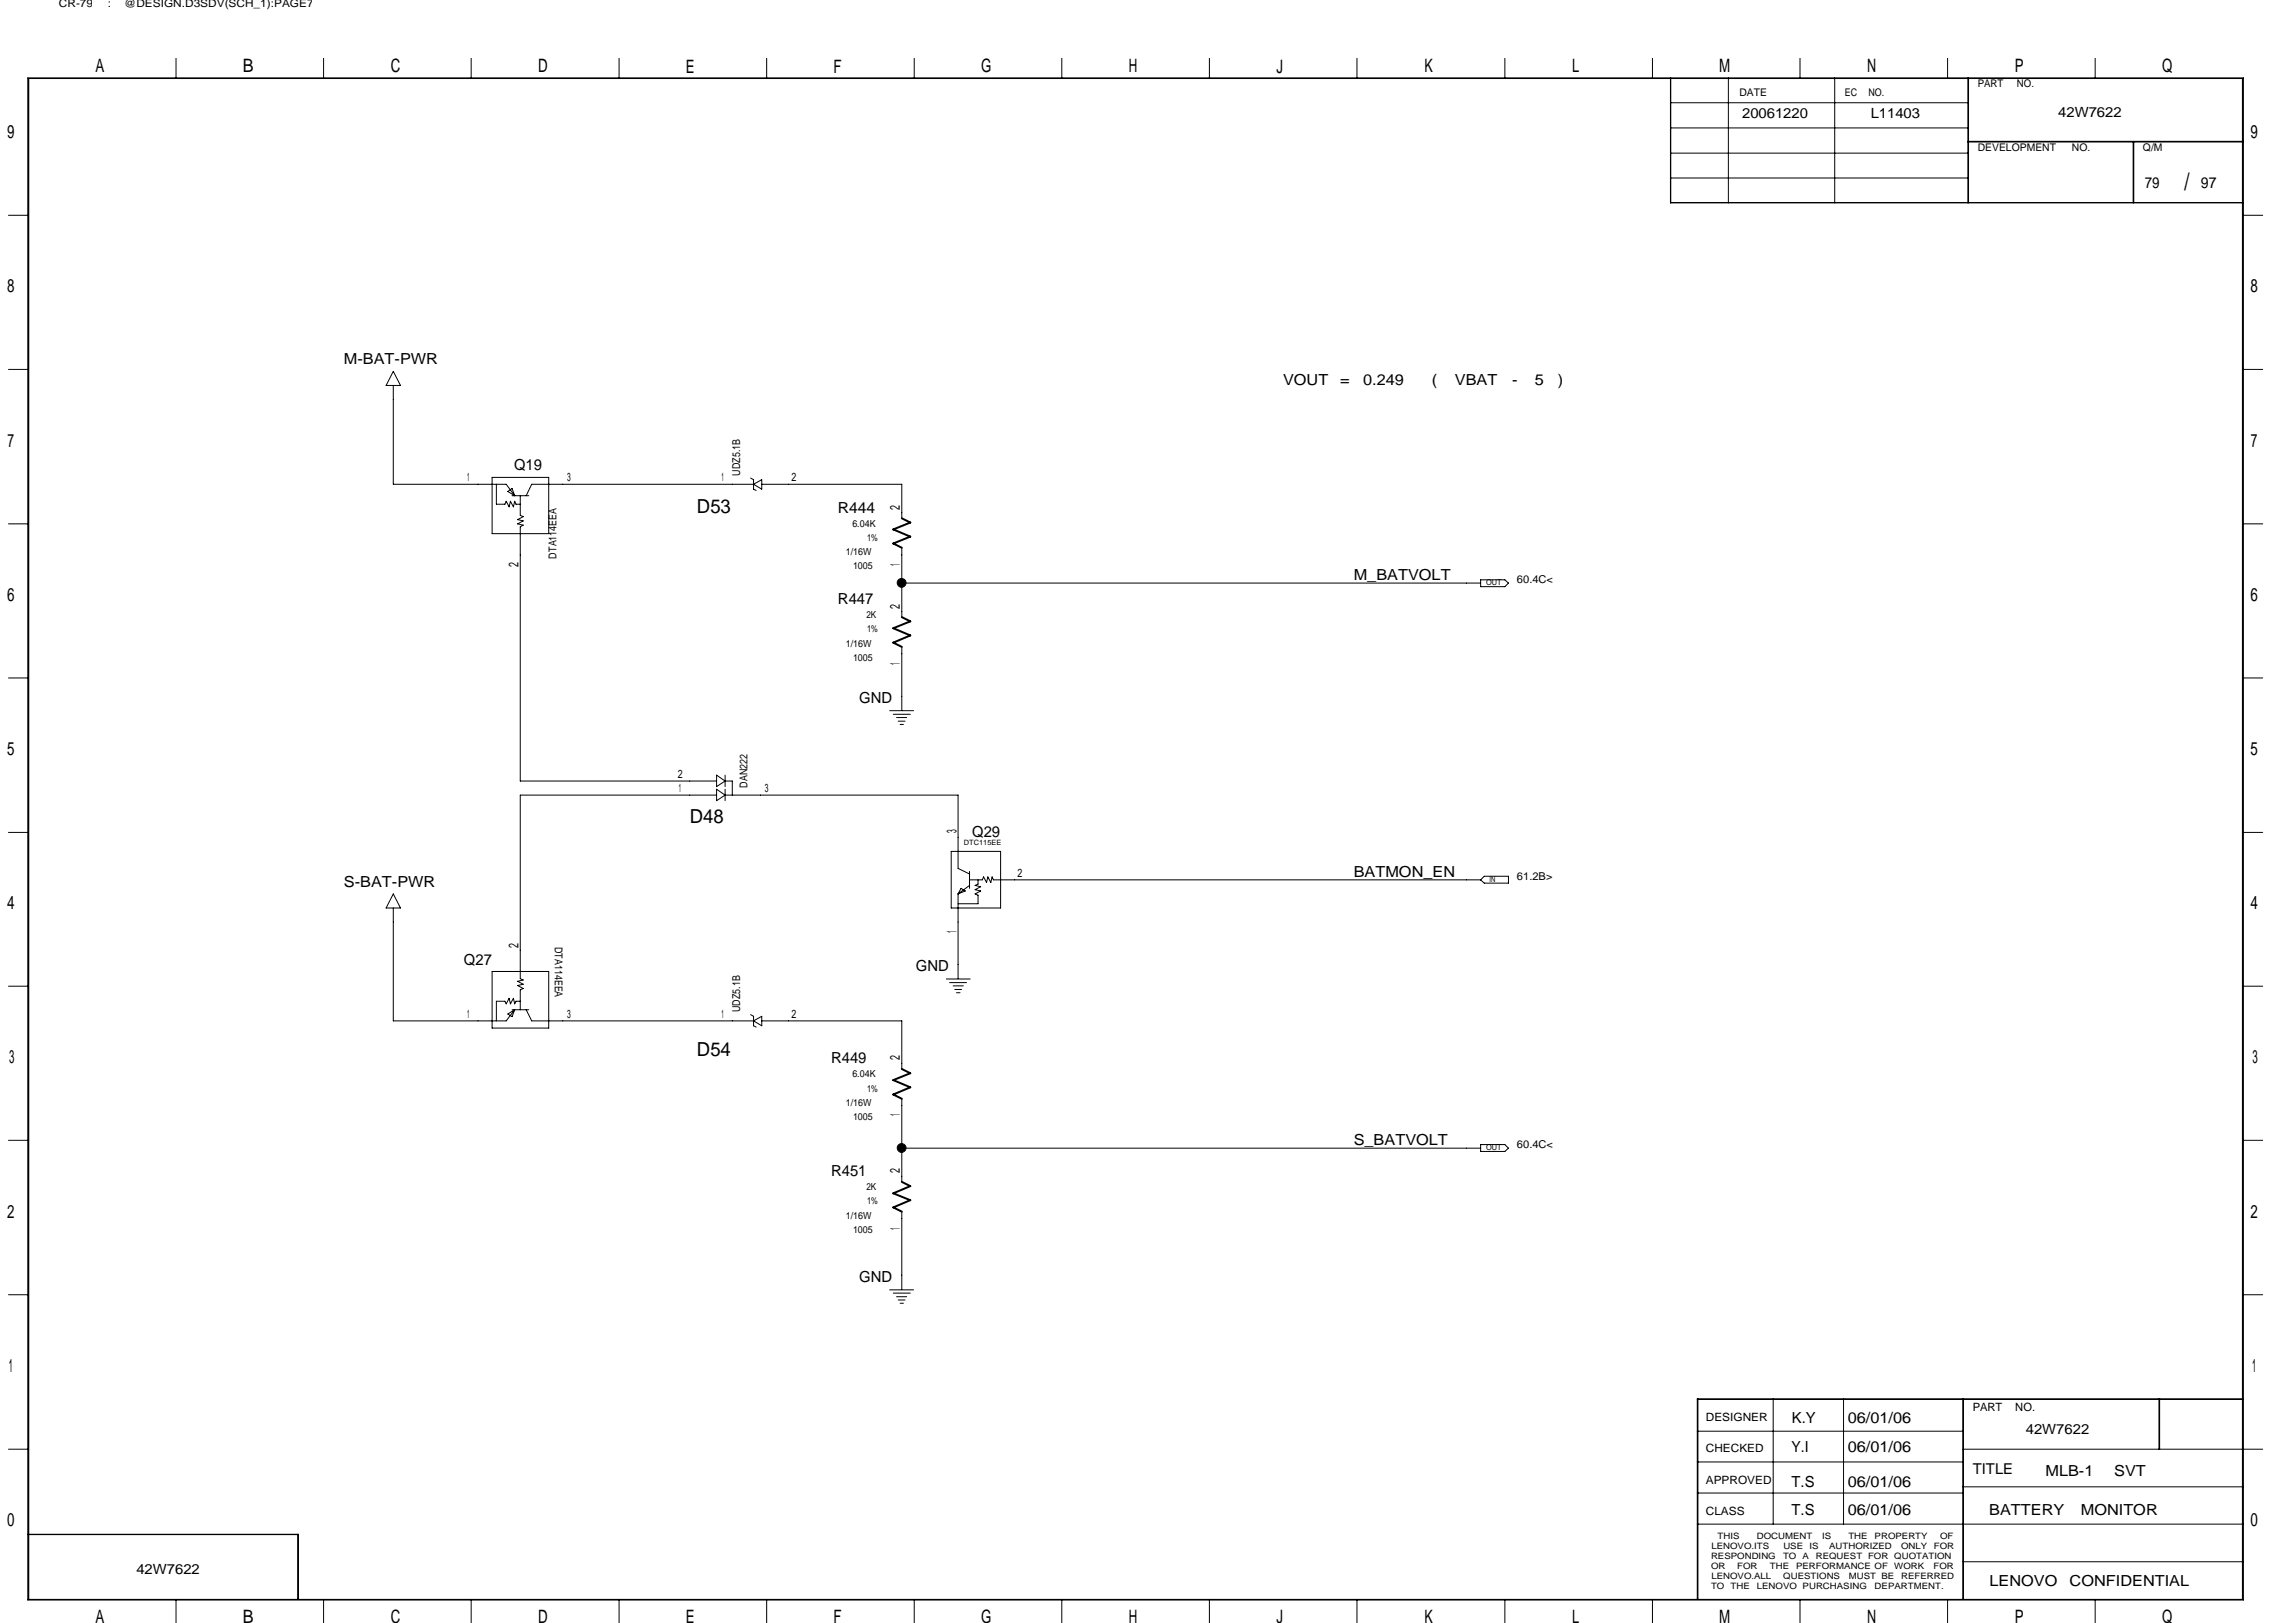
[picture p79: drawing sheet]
<svg xmlns="http://www.w3.org/2000/svg" width="297mm" height="210mm" viewBox="0 0 297 210" stroke-linecap="round" stroke-linejoin="round" font-family="sans-serif">
<defs><g id="words">
<text font-size="3.1" x="282.6" y="24.6">/</text>
<g font-size="2.5">
<text x="90.2" y="66.3">D53</text>
<text x="89.2" y="106.5">D48</text>
<text x="90.2" y="136.7">D54</text>
</g>
<g font-size="2.4">
<text x="12.4" y="9.4">A</text>
<text x="31.4" y="9.4">B</text>
<text x="50.5" y="9.4">C</text>
<text x="69.6" y="9.4">D</text>
<text x="88.7" y="9.4">E</text>
<text x="107.8" y="9.4">F</text>
<text x="127" y="9.4">G</text>
<text x="146" y="9.4">H</text>
<text x="165.1" y="9.4">J</text>
<text x="184.3" y="9.4">K</text>
<text x="203.4" y="9.4">L</text>
<text x="222.4" y="9.4">M</text>
<text x="241.6" y="9.4">N</text>
<text x="260.6" y="9.4">P</text>
<text x="279.7" y="9.4">Q</text>
<text x=".9" y="17.9">9</text>
<text x="291.2" y="17.9">9</text>
<text x=".9" y="37.8">8</text>
<text x="291.2" y="37.8">8</text>
<text x="1" y="57.8">7</text>
<text x="291.2" y="57.8">7</text>
<text x=".9" y="77.8">6</text>
<text x="291.2" y="77.8">6</text>
<text x=".9" y="97.7">5</text>
<text x="291.2" y="97.7">5</text>
<text x=".9" y="117.6">4</text>
<text x="291.2" y="117.6">4</text>
<text x="1.2" y="137.6">3</text>
<text x="291.4" y="137.6">3</text>
<text x=".9" y="157.5">2</text>
<text x="291.2" y="157.5">2</text>
<text x="1.1" y="177.5">1</text>
<text x="291.4" y="177.5">1</text>
<text x=".9" y="197.4">0</text>
<text x="291.2" y="197.4">0</text>
<text x="12.4" y="210">A</text>
<text x="31.4" y="210">B</text>
<text x="50.5" y="210">C</text>
<text x="69.6" y="210">D</text>
<text x="127" y="210">G</text>
<text x="146" y="210">H</text>
<text x="184.3" y="210">K</text>
<text x="203.4" y="210">L</text>
<text x="222.4" y="210">M</text>
<text x="241.6" y="210">N</text>
<text x="260.6" y="210">P</text>
<text x="279.7" y="210">Q</text>
<text x="88.7" y="210">E</text>
<text x="107.8" y="210">F</text>
<text x="165.1" y="210">J</text>
</g>
<g font-size="2">
<text x="277.5" y="24.3">79</text>
<text x="284.7" y="24.3">97</text>
<text x="44.5" y="47.1">M-BAT-PWR</text>
<text x="166" y="49.9">VOUT</text>
<text x="173.4" y="49.9">=</text>
<text x="176.4" y="49.9">0.249</text>
<text x="185.2" y="49.9">(</text>
<text x="188.2" y="49.9">VBAT</text>
<text x="195.6" y="49.9">-</text>
<text x="198.6" y="49.9">5</text>
<text x="201.5" y="49.9">)</text>
<text x="66.5" y="60.8">Q19</text>
<text x="108.4" y="66.3">R444</text>
<text x="175.1" y="75.1">M_BATVOLT</text>
<text x="108.4" y="78.2">R447</text>
<text x="111.2" y="91">GND</text>
<text x="125.8" y="108.3">Q29</text>
<text x="175.1" y="113.5">BATMON_EN</text>
<text x="44.5" y="114.7">S-BAT-PWR</text>
<text x="60" y="124.8">Q27</text>
<text x="118.5" y="125.7">GND</text>
<text x="107.5" y="137.6">R449</text>
<text x="175.1" y="148.2">S_BATVOLT</text>
<text x="107.5" y="152.2">R451</text>
<text x="111.2" y="165.9">GND</text>
<text x="231.8" y="184.1">K.Y</text>
<text x="239.1" y="184.1">06/01/06</text>
<text x="231.8" y="187.8">Y.I</text>
<text x="239.1" y="187.8">06/01/06</text>
<text x="264.6" y="190.9">MLB-1</text>
<text x="273.5" y="190.9">SVT</text>
<text x="231.8" y="196">T.S</text>
<text x="231.8" y="192.4">T.S</text>
<text x="239.1" y="192.4">06/01/06</text>
<text x="239.1" y="196">06/01/06</text>
<text x="257.3" y="196">BATTERY</text>
<text x="269.2" y="196">MONITOR</text>
<text x="257.4" y="205.2">LENOVO</text>
<text x="267.8" y="205.2">CONFIDENTIAL</text>
</g>
<text font-size="1.9" x="255.2" y="190.7">TITLE</text>
<g font-size="1.8">
<text x="225.4" y="15.3">20061220</text>
<text x="242" y="15.3">L11403</text>
<text x="266.3" y="15.1">42W7622</text>
<text x="116.4" y="66" transform="rotate(-90 116.4 66)">2</text>
<text x="67.1" y="73.3" transform="rotate(-90 67.1 73.3)">2</text>
<text x="116.4" y="73.2" transform="rotate(-90 116.4 73.2)">1</text>
<text x="116.4" y="78.7" transform="rotate(-90 116.4 78.7)">2</text>
<text x="116.4" y="86" transform="rotate(-90 116.4 86)">1</text>
<text x="123.7" y="107.8" transform="rotate(-90 123.7 107.8)">3</text>
<text x="67.1" y="122.6" transform="rotate(-90 67.1 122.6)">2</text>
<text x="123.7" y="120.7" transform="rotate(-90 123.7 120.7)">1</text>
<text x="116.4" y="137.2" transform="rotate(-90 116.4 137.2)">2</text>
<text x="116.4" y="144.4" transform="rotate(-90 116.4 144.4)">1</text>
<text x="116.4" y="151.8" transform="rotate(-90 116.4 151.8)">2</text>
<text x="116.4" y="159.1" transform="rotate(-90 116.4 159.1)">1</text>
<text x="262.1" y="185.6">42W7622</text>
<text x="17.6" y="203.7">42W7622</text>
</g>
<g font-size="1.5">
<text x="60.4" y="62.3">1</text>
<text x="73.4" y="62.3">3</text>
<text x="93.3" y="62.3">1</text>
<text x="102.4" y="62.3">2</text>
<text x="87.7" y="100.6">2</text>
<text x="87.8" y="102.4">1</text>
<text x="98.9" y="102.4">3</text>
<text x="131.7" y="113.4">2</text>
<text x="60.4" y="131.7">1</text>
<text x="73.4" y="131.7">3</text>
<text x="93.3" y="131.7">1</text>
<text x="102.4" y="131.7">2</text>
<text x="220.7" y="183.9">DESIGNER</text>
<text x="255.2" y="182.6">PART</text>
<text x="260.7" y="182.6">NO.</text>
<text x="220.7" y="191.9">APPROVED</text>
<text x="220.7" y="187.9">CHECKED</text>
<text x="220.7" y="196">CLASS</text>
</g>
<g font-size="1.4">
<text x="7.6" y=".9">CR-79</text>
<text x="14" y=".9">:</text>
<text x="16.1" y=".9">@DESIGN.D3SDV(SCH_1):PAGE7</text>
<text x="255.9" y="11.3">PART</text>
<text x="260.9" y="11.3">NO.</text>
<text x="225" y="12.4">DATE</text>
<text x="238.7" y="12.4">EC</text>
<text x="241.7" y="12.4">NO.</text>
<text x="255.9" y="19.6">DEVELOPMENT</text>
<text x="268.1" y="19.6">NO.</text>
<text x="277.2" y="19.6">Q/M</text>
<text x="95.8" y="61.6" transform="rotate(-90 95.8 61.6)">UDZ5.1B</text>
<text x="72" y="72.3" transform="rotate(-90 72 72.3)">DTA114EEA</text>
<text x="196.3" y="75.4">60.4C&lt;</text>
<text x="96.7" y="101.9" transform="rotate(-90 96.7 101.9)">DAN222</text>
<text x="196.3" y="113.8">61.2B&gt;</text>
<text x="71.8" y="122.5" transform="rotate(90 71.8 122.5)">DTA114EEA</text>
<text x="95.8" y="131" transform="rotate(-90 95.8 131)">UDZ5.1B</text>
<text x="196.3" y="148.5">60.4C&lt;</text>
</g>
<g font-size="1.3">
<text x="109.4" y="71.8">1/16W</text>
<text x="110.3" y="68.2">6.04K</text>
<text x="112.2" y="70">1%</text>
<text x="110.4" y="73.6">1005</text>
<text x="109.4" y="83.7">1/16W</text>
<text x="112.1" y="80">2K</text>
<text x="112.2" y="81.8">1%</text>
<text x="110.4" y="85.5">1005</text>
<text x="109.4" y="143">1/16W</text>
<text x="110.3" y="139.4">6.04K</text>
<text x="112.2" y="141.2">1%</text>
<text x="110.4" y="144.9">1005</text>
<text x="112.1" y="154">2K</text>
<text x="112.2" y="155.8">1%</text>
<text x="109.4" y="157.6">1/16W</text>
<text x="110.4" y="159.5">1005</text>
</g>
<g font-size="1.1">
<text x="221.4" y="203">OR</text>
<text x="221.4" y="201.7">RESPONDING</text>
<text x="221.4" y="200.4">LENOVO.ITS</text>
<text x="222.2" y="199.1">THIS</text>
<text x="224.7" y="203">FOR</text>
<text x="227.3" y="199.1">DOCUMENT</text>
<text x="229" y="203">THE</text>
<text x="230.7" y="201.7">TO</text>
<text x="230.7" y="200.4">USE</text>
<text x="232.4" y="203">PERFORMANCE OF</text>
<text x="233.2" y="201.7">A</text>
<text x="234.1" y="200.4">IS</text>
<text x="234.9" y="201.7">REQUEST FOR QUOTATION</text>
<text x="235.8" y="199.1">IS</text>
<text x="236.6" y="200.4">AUTHORIZED</text>
<text x="239.1" y="199.1">THE</text>
<text x="242.5" y="199.1">PROPERTY</text>
<text x="245.1" y="203">WORK</text>
<text x="246" y="200.4">ONLY</text>
<text x="250.1" y="203">FOR</text>
<text x="250.2" y="200.4">FOR</text>
<text x="251" y="199.1">OF</text>
<text x="221.4" y="205.6">TO</text>
<text x="221.4" y="204.3">LENOVO.ALL</text>
<text x="223.9" y="205.6">THE</text>
<text x="227.3" y="205.6">LENOVO PURCHASING</text>
<text x="230.7" y="204.3">QUESTIONS</text>
<text x="239.2" y="204.3">MUST BE</text>
<text x="242.5" y="205.6">DEPARTMENT.</text>
<text x="246" y="204.3">REFERRED</text>
</g>
<g font-size="1">
<text x="192.3" y="75.7">OUT</text>
<text x="192.7" y="114.1">IN</text>
<text x="192.3" y="148.8">OUT</text>
</g>
<text font-size=".9" x="124.7" y="109.3">DTC115EE</text>
</g></defs>
<path d="M116.7 79.8l1.1 .6-2.2 .9 2.2 .9-2.2 .9 1.1 .6M116.7 67.1l1.1 .5-2.2 .9 2.2 .9-2.2 .9 1.1 .6M116.7 138.3l1.1 .6-2.2 .8 2.2 1-2.2 .9 1.1 .6M116.7 152.9l1.1 .6-2.2 .9 2.2 .9-2.2 .9 1.1 .6" fill="none" stroke="#000" stroke-width=".25"/>
<g fill="none" stroke="#000" stroke-width=".13">
<path d="M3.6 10.1h286.6v196.9h-286.6zM3.7 10.2h286.4v196.7h-286.4zM22.8 7.5v2.6M41.9 7.5v2.6M61 7.5v2.6M80.1 7.5v2.6M99.2 7.5v2.6M118.3 7.5v2.6M137.4 7.5v2.6M156.5 7.5v2.6M175.6 7.5v2.6M194.7 7.5v2.6"/>
<path d="M213.8 7.5v2.6M216.1 10.1v16.1h74.1M216.1 19.8h38.5M216.1 16.6h38.5M216.1 13.3h38.5M216.2 10.1v16.1M223.6 10.1v16.1M232.9 7.5v2.6M237.4 10.1v16.1M252 7.5v2.6M254.6 18.4h35.6M254.6 10.1v16.1"/>
<path d="M254.6 18.3h35.6M254.7 10.1v16.1M271.1 7.5v2.6M276 18.4v7.8M276.1 18.4v7.8M1.1 27.9h2.5M216.1 26.2h74.1M216.2 23h38.4M290.2 27.9h2.5M1.1 47.8h2.5M50.9 48l.9 1.9h-1.8zM50.9 49.9v12.8h14.6l1.1 1.4"/>
<path d="M290.2 47.8h2.5M1.1 67.8h2.5M63.7 61.8h7.3v7.2h-7.3zM64.2 62.7v2.5h1.1l.2-.3 .4 .7 .1-.7 .4 .7 .2-.7 .2 .3h.5M65.7 63.6l.5-.4 .4 .9zM66.2 64.1h2.2M67.3 64.1v2.6l.4 .1-.7 .4 .7 .2-.7 .4 .7 .1-.4 .3v32.8h25.4M97.1 61.8l.4 .3v1.2l.3 .2M97.5 62.7h-28.7l-.7 1.4M97.5 62.7l1-.6v1.2zM98.5 62.7h18.2v4.4M116.7 70.9v8.9"/>
<path d="M116.7 75.4h74.9M191.6 75h3.1l.5 .4-.5 .5h-3.1zM290.2 67.8h2.5M1.1 87.7h2.5M115.1 91.9h3.1M115.6 92.4h2.2M116 92.8h1.3M116.2 93.3h.9M116.5 93.7h.4M116.7 83.7v8.2M290.2 87.7h2.5M1.1 107.7h2.5"/>
<path d="M50.9 117.5v14.6h14.6l1.1-1.5M50.9 115.7l.9 1.8h-1.8zM92.7 102.9h-25.4v23.7l.4 .2-.7 .2 .7 .3-.7 .2 .7 .4-.4 .2v2.5M92.7 100.3l1.1 .7-1.1 .8zM92.7 102.1l1.1 .8-1.1 .7zM93.8 102.9h30.1v9.5l1.5 .7M93.8 101h.9v1.9M93.8 100.3v1.5M93.8 102.1v1.5M123.1 110.2h6.4v7.3h-6.4zM123.9 115.7v10.9M124.3 114.9l.6 .4-1 .4z"/>
<path d="M125.4 113.8h1.7l.2-.3 .3 .7 .2-.7 .4 .7 .2-.7 .1 .3h63.1M125.4 112.7v2.2M125.4 114.6l-1.5 1.1M126.5 113.8v.6l-.3 .2 .7 .1-.7 .4 .7 .2-.7 .4 .3 .1v1.1h-2.6M192 113.4h3.2v.9h-3.2l-.4-.5zM290.2 107.7h2.5M1.1 127.6h2.5M63.7 125.7h7.3v7.3h-7.3zM65.7 131.2l.9-.6-.4 .9zM66.2 130.6h2.2M67.3 129.5h-.5l-.2 .4-.2-.7-.4 .7-.1-.7-.4 .7-.2-.4h-1.1v2.6M68.1 130.6l.7 1.5h28.7"/>
<path d="M97.1 131.3l.4 .2v1.2l.3 .2M97.5 132.1l1-.6v1.2zM98.5 132.1h18.2v6.2M122.4 126.7h3.1M122.8 127.1h2.2M123.3 127.6h1.3M123.5 128h.9M123.7 128.4h.5M290.2 127.6h2.5M1.1 147.5h2.5M116.7 142.2v10.7M116.7 156.8v10"/>
<path d="M116.7 148.5h74.9M191.6 148.1h3.1l.5 .4-.5 .5h-3.1zM290.2 147.5h2.5M1.1 167.5h2.5M115.1 166.9h3.1M115.6 167.3h2.2M116 167.8h1.3M116.2 168.2h.9M116.5 168.6h.4M290.2 167.5h2.5M1.1 187.5h2.5M3.6 198.5h35v8.4"/>
<path d="M3.6 198.5h35M38.5 198.5v8.4M219.6 197.2h70.6M219.6 181.1h70.6M219.6 193.2h34.4M219.6 189.1h34.4M219.6 185.2h34.4M219.7 181v25.9M229.4 181v16.2M238.5 181v16.2M254 187.5h38.7M254 181v25.9"/>
<path d="M254 192.4h36.2M279.3 181v6.5M279.4 181v6.5M290.2 181h-70.6v25.9M22.8 206.9v3M41.9 206.9v3M61 206.9v3M80.1 206.9v3M99.2 206.9v3M118.3 206.9v3M137.4 206.9v3M156.5 206.9v3"/>
<path d="M175.6 206.9v3M194.7 206.9v3M213.8 206.9v3M232.9 206.9v3M252 206.9v3M254 202.1h36.2M271.1 206.9v3"/>
</g>
<g fill="#000" stroke="#000" stroke-width=".13">
<circle cx="116.6" cy="75.4" r=".57"/>
<circle cx="116.6" cy="148.5" r=".57"/>
</g>
<use href="#words"/>
</svg>
